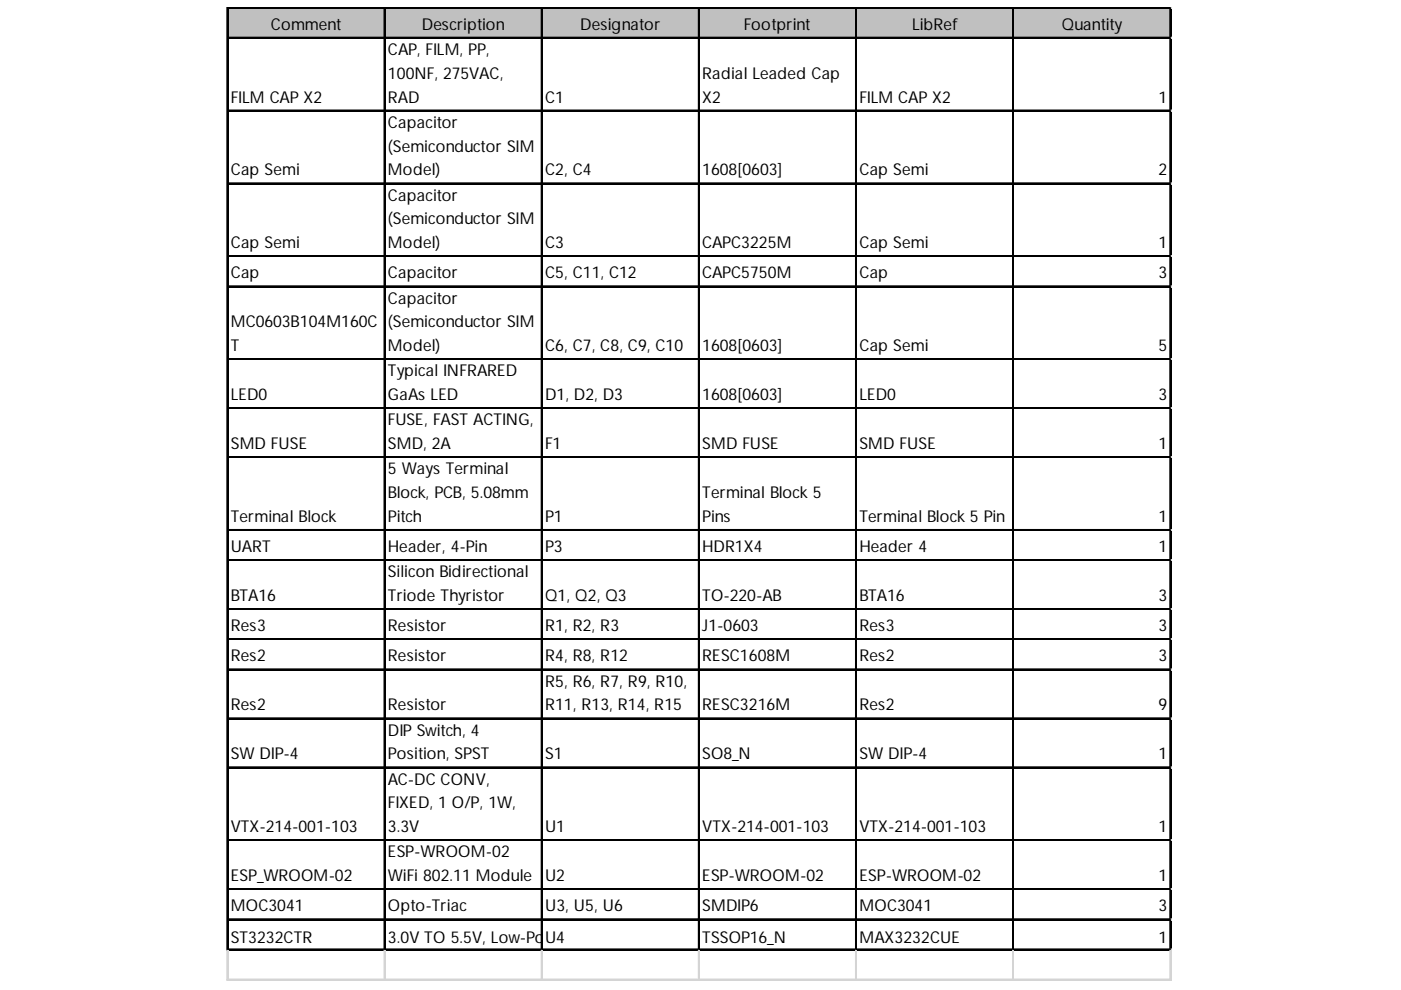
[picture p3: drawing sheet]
<svg xmlns="http://www.w3.org/2000/svg" width="297mm" height="210mm" viewBox="0 0 297 210" stroke-linecap="round" stroke-linejoin="round" font-family="sans-serif">
<defs><g id="words">
<g font-size="3.5">
<text x="57.5" y="6.3">Comment</text>
<text x="82.2" y="11.6">CAP, FILM, PP,</text>
<text x="89.4" y="6.3">Description</text>
<text x="123" y="6.3">Designator</text>
<text x="157.7" y="6.3">Footprint</text>
<text x="193.4" y="6.3">LibRef</text>
<text x="225.1" y="6.3">Quantity</text>
<text x="82.2" y="16.7">100NF, 275VAC,</text>
<text x="148.9" y="16.7">Radial Leaded Cap</text>
<text x="48.9" y="21.8">FILM CAP X2</text>
<text x="82.2" y="21.8">RAD</text>
<text x="115.6" y="21.8">C1</text>
<text x="148.9" y="21.8">X2</text>
<text x="182.2" y="21.8">FILM CAP X2</text>
<text x="245.6" y="21.8">1</text>
<text x="82.2" y="27.1">Capacitor</text>
<text x="82.2" y="32.1">(Semiconductor SIM</text>
<text x="48.9" y="37.2">Cap Semi</text>
<text x="82.2" y="37.2">Model)</text>
<text x="115.6" y="37.2">C2, C4</text>
<text x="148.9" y="37.2">1608[0603]</text>
<text x="182.2" y="37.2">Cap Semi</text>
<text x="245.6" y="37.2">2</text>
<text x="82.2" y="42.5">Capacitor</text>
<text x="82.2" y="47.6">(Semiconductor SIM</text>
<text x="48.9" y="52.6">Cap Semi</text>
<text x="82.2" y="52.6">Model)</text>
<text x="115.6" y="52.6">C3</text>
<text x="148.9" y="52.6">CAPC3225M</text>
<text x="182.2" y="52.6">Cap Semi</text>
<text x="245.6" y="52.6">1</text>
<text x="48.9" y="59">Cap</text>
<text x="82.2" y="59">Capacitor</text>
<text x="115.6" y="59">C5, C11, C12</text>
<text x="148.9" y="59">CAPC5750M</text>
<text x="182.2" y="59">Cap</text>
<text x="245.6" y="59">3</text>
<text x="82.2" y="64.4">Capacitor</text>
<text x="48.9" y="69.4">MC0603B104M160C</text>
<text x="82.2" y="69.4">(Semiconductor SIM</text>
<text x="48.9" y="74.5">T</text>
<text x="82.2" y="74.5">Model)</text>
<text x="115.6" y="74.5">C6, C7, C8, C9, C10</text>
<text x="148.9" y="74.5">1608[0603]</text>
<text x="182.2" y="74.5">Cap Semi</text>
<text x="245.6" y="74.5">5</text>
<text x="82.2" y="79.8">Typical INFRARED</text>
<text x="48.9" y="84.9">LED0</text>
<text x="82.2" y="84.9">GaAs LED</text>
<text x="115.6" y="84.9">D1, D2, D3</text>
<text x="148.9" y="84.9">1608[0603]</text>
<text x="182.2" y="84.9">LED0</text>
<text x="245.6" y="84.9">3</text>
<text x="48.9" y="95.3">SMD FUSE</text>
<text x="82.2" y="90.2">FUSE, FAST ACTING,</text>
<text x="82.2" y="95.3">SMD, 2A</text>
<text x="115.6" y="95.3">F1</text>
<text x="148.9" y="95.3">SMD FUSE</text>
<text x="182.2" y="95.3">SMD FUSE</text>
<text x="245.6" y="95.3">1</text>
<text x="82.2" y="100.6">5 Ways Terminal</text>
<text x="82.2" y="105.6">Block, PCB, 5.08mm</text>
<text x="148.9" y="105.6">Terminal Block 5</text>
<text x="48.9" y="110.7">Terminal Block</text>
<text x="82.2" y="110.7">Pitch</text>
<text x="115.6" y="110.7">P1</text>
<text x="148.9" y="110.7">Pins</text>
<text x="182.2" y="110.7">Terminal Block 5 Pin</text>
<text x="245.6" y="110.7">1</text>
<text x="48.9" y="117.1">UART</text>
<text x="82.2" y="117.1">Header, 4-Pin</text>
<text x="115.6" y="117.1">P3</text>
<text x="148.9" y="117.1">HDR1X4</text>
<text x="182.2" y="117.1">Header 4</text>
<text x="245.6" y="117.1">1</text>
<text x="82.2" y="122.4">Silicon Bidirectional</text>
<text x="48.9" y="127.5">BTA16</text>
<text x="82.2" y="127.5">Triode Thyristor</text>
<text x="115.6" y="127.5">Q1, Q2, Q3</text>
<text x="148.9" y="127.5">TO-220-AB</text>
<text x="182.2" y="127.5">BTA16</text>
<text x="245.6" y="127.5">3</text>
<text x="48.9" y="133.9">Res3</text>
<text x="82.2" y="133.9">Resistor</text>
<text x="115.6" y="133.9">R1, R2, R3</text>
<text x="148.9" y="133.9">J1-0603</text>
<text x="182.2" y="133.9">Res3</text>
<text x="245.6" y="133.9">3</text>
<text x="48.9" y="140.3">Res2</text>
<text x="82.2" y="140.3">Resistor</text>
<text x="115.6" y="140.3">R4, R8, R12</text>
<text x="148.9" y="140.3">RESC1608M</text>
<text x="182.2" y="140.3">Res2</text>
<text x="245.6" y="140.3">3</text>
<text x="115.6" y="145.6">R5, R6, R7, R9, R10,</text>
<text x="48.9" y="150.6">Res2</text>
<text x="82.2" y="150.6">Resistor</text>
<text x="82.2" y="156">DIP Switch, 4</text>
<text x="115.6" y="150.6">R11, R13, R14, R15</text>
<text x="148.9" y="150.6">RESC3216M</text>
<text x="182.2" y="150.6">Res2</text>
<text x="245.6" y="150.6">9</text>
<text x="48.9" y="161">SW DIP-4</text>
<text x="82.2" y="161">Position, SPST</text>
<text x="115.6" y="161">S1</text>
<text x="148.9" y="161">SO8_N</text>
<text x="182.2" y="161">SW DIP-4</text>
<text x="245.6" y="161">1</text>
<text x="82.2" y="166.3">AC-DC CONV,</text>
<text x="82.2" y="171.4">FIXED, 1 O/P, 1W,</text>
<text x="48.9" y="176.5">VTX-214-001-103</text>
<text x="82.2" y="176.5">3.3V</text>
<text x="115.6" y="176.5">U1</text>
<text x="148.9" y="176.5">VTX-214-001-103</text>
<text x="182.2" y="176.5">VTX-214-001-103</text>
<text x="245.6" y="176.5">1</text>
<text x="82.2" y="181.8">ESP-WROOM-02</text>
<text x="48.9" y="186.8">ESP_WROOM-02</text>
<text x="82.2" y="186.8">WiFi 802.11 Module</text>
<text x="115.6" y="186.8">U2</text>
<text x="148.9" y="186.8">ESP-WROOM-02</text>
<text x="182.2" y="186.8">ESP-WROOM-02</text>
<text x="245.6" y="186.8">1</text>
<text x="48.9" y="193.2">MOC3041</text>
<text x="82.2" y="193.2">Opto-Triac</text>
<text x="115.6" y="193.2">U3, U5, U6</text>
<text x="148.9" y="193.2">SMDIP6</text>
<text x="182.2" y="193.2">MOC3041</text>
<text x="245.6" y="193.2">3</text>
<text x="48.9" y="199.9">ST3232CTR</text>
<text x="82.2" y="199.9">3.0V TO 5.5V, Low-Po</text>
<text x="115.5" y="199.9">we</text>
<text x="115.6" y="199.9">U4r, up to 1Mbps, Tr</text>
<text x="148.3" y="199.9">uTeSSOP16_ Transceiver</text>
<text x="153.1" y="199.9">RS-232N</text>
<text x="182.2" y="199.9">MAing Four 0.1µF Ext</text>
<text x="183.7" y="199.9">UsX3232CUE</text>
<text x="245.6" y="199.9">1</text>
</g>
</g></defs>
<path d="M48.3 1.7h200v6.5h-200z" fill="#c0c0c0"/>
<g fill="none" stroke="#000" stroke-width=".27">
<path d="M48.1 1.5v200M48.3 1.5v200M48.4 1.5h199.9M48.4 1.6h199.9M48.4 7.9h199.9M48.4 8h199.9M81.4 1.8v199.7M81.6 1.8v199.7M114.8 1.8v199.7M114.9 1.8v199.7M148.1 1.8v199.7M148.2 1.8v199.7"/>
<path d="M181.4 1.8v199.7M181.5 1.8v199.7M214.7 1.8v199.7M214.9 1.8v199.7M248 1.8v199.7M248.2 1.8v199.7M48.4 23.4h199.9M48.4 23.5h199.9M48.4 38.8h199.9M48.4 38.9h199.9M48.4 54.2h199.9M48.4 54.4h199.9"/>
<path d="M48.4 60.6h199.9M48.4 60.8h199.9M48.4 76.1h199.9M48.4 76.2h199.9M48.4 86.5h199.9M48.4 86.6h199.9M48.4 96.8h199.9M48.4 97h199.9M48.4 112.3h199.9M48.4 112.4h199.9M48.4 118.7h199.9M48.4 118.8h199.9"/>
<path d="M48.4 129.1h199.9M48.4 129.2h199.9M48.4 135.5h199.9M48.4 135.6h199.9M48.4 141.8h199.9M48.4 142h199.9M48.4 152.2h199.9M48.4 152.4h199.9M48.4 162.6h199.9M48.4 162.7h199.9M48.4 178.1h199.9M48.4 178.2h199.9"/>
<path d="M48.4 188.4h199.9M48.4 188.6h199.9M48.4 194.8h199.9M48.4 195h199.9M48.4 201.2h199.9M48.4 201.4h199.9"/>
</g>
<g fill="none" stroke="#d4d4d4" stroke-width=".27">
<path d="M248.3 1.5h.1M48.1 201.5v6.4M48.3 201.5v6.4M81.4 201.5v6.4M81.6 201.5v6.4M114.8 201.5v6.4M114.9 201.5v6.4M148.1 201.5v6.4M148.2 201.5v6.4M181.4 201.5v6.4M181.5 201.5v6.4M214.7 201.5v6.4"/>
<path d="M214.9 201.5v6.4M248 201.5v6.4M248.2 201.5v6.4"/>
</g>
<path d="M248.3 1.5l.1 .3z" fill="#d4d4d4"/>
<path d="M248.3 7.9h.1" fill="none" stroke="#d4d4d4" stroke-width=".27"/>
<path d="M248.3 7.9l.1 .3z" fill="#d4d4d4"/>
<path d="M248.3 23.4h.1" fill="none" stroke="#d4d4d4" stroke-width=".27"/>
<path d="M248.3 23.4l.1 .2z" fill="#d4d4d4"/>
<path d="M248.3 38.8h.1" fill="none" stroke="#d4d4d4" stroke-width=".27"/>
<path d="M248.3 38.8l.1 .3z" fill="#d4d4d4"/>
<path d="M248.3 54.2h.1" fill="none" stroke="#d4d4d4" stroke-width=".27"/>
<path d="M248.3 54.2l.1 .3z" fill="#d4d4d4"/>
<path d="M248.3 60.6h.1" fill="none" stroke="#d4d4d4" stroke-width=".27"/>
<path d="M248.3 60.6l.1 .3z" fill="#d4d4d4"/>
<path d="M248.3 76.1h.1" fill="none" stroke="#d4d4d4" stroke-width=".27"/>
<path d="M248.3 76.1l.1 .2z" fill="#d4d4d4"/>
<path d="M248.3 86.5h.1" fill="none" stroke="#d4d4d4" stroke-width=".27"/>
<path d="M248.3 86.5l.1 .2z" fill="#d4d4d4"/>
<path d="M248.3 96.8h.1" fill="none" stroke="#d4d4d4" stroke-width=".27"/>
<path d="M248.3 96.8l.1 .3z" fill="#d4d4d4"/>
<path d="M248.3 112.3h.1" fill="none" stroke="#d4d4d4" stroke-width=".27"/>
<path d="M248.3 112.3l.1 .3z" fill="#d4d4d4"/>
<path d="M248.3 118.7h.1" fill="none" stroke="#d4d4d4" stroke-width=".27"/>
<path d="M248.3 118.7l.1 .2z" fill="#d4d4d4"/>
<path d="M248.3 129.1h.1" fill="none" stroke="#d4d4d4" stroke-width=".27"/>
<path d="M248.3 129.1l.1 .2z" fill="#d4d4d4"/>
<path d="M248.3 135.5h.1" fill="none" stroke="#d4d4d4" stroke-width=".27"/>
<path d="M248.3 135.5l.1 .2z" fill="#d4d4d4"/>
<path d="M248.3 141.8h.1" fill="none" stroke="#d4d4d4" stroke-width=".27"/>
<path d="M248.3 141.8l.1 .3z" fill="#d4d4d4"/>
<path d="M248.3 152.2h.1" fill="none" stroke="#d4d4d4" stroke-width=".27"/>
<path d="M248.3 152.2l.1 .3z" fill="#d4d4d4"/>
<path d="M248.3 162.6h.1" fill="none" stroke="#d4d4d4" stroke-width=".27"/>
<path d="M248.3 162.6l.1 .3z" fill="#d4d4d4"/>
<path d="M248.3 178.1h.1" fill="none" stroke="#d4d4d4" stroke-width=".27"/>
<path d="M248.3 178.1l.1 .2z" fill="#d4d4d4"/>
<path d="M248.3 188.4h.1" fill="none" stroke="#d4d4d4" stroke-width=".27"/>
<path d="M248.3 188.4l.1 .3z" fill="#d4d4d4"/>
<path d="M248.3 194.8h.1" fill="none" stroke="#d4d4d4" stroke-width=".27"/>
<path d="M248.3 194.8l.1 .3z" fill="#d4d4d4"/>
<path d="M248.3 201.2h.1" fill="none" stroke="#d4d4d4" stroke-width=".27"/>
<path d="M248.3 201.2l.1 .3z" fill="#d4d4d4"/>
<path d="M48.1 207.6h200.3M48.1 207.7h200.3" fill="none" stroke="#d4d4d4" stroke-width=".27"/>
<use href="#words"/>
</svg>
